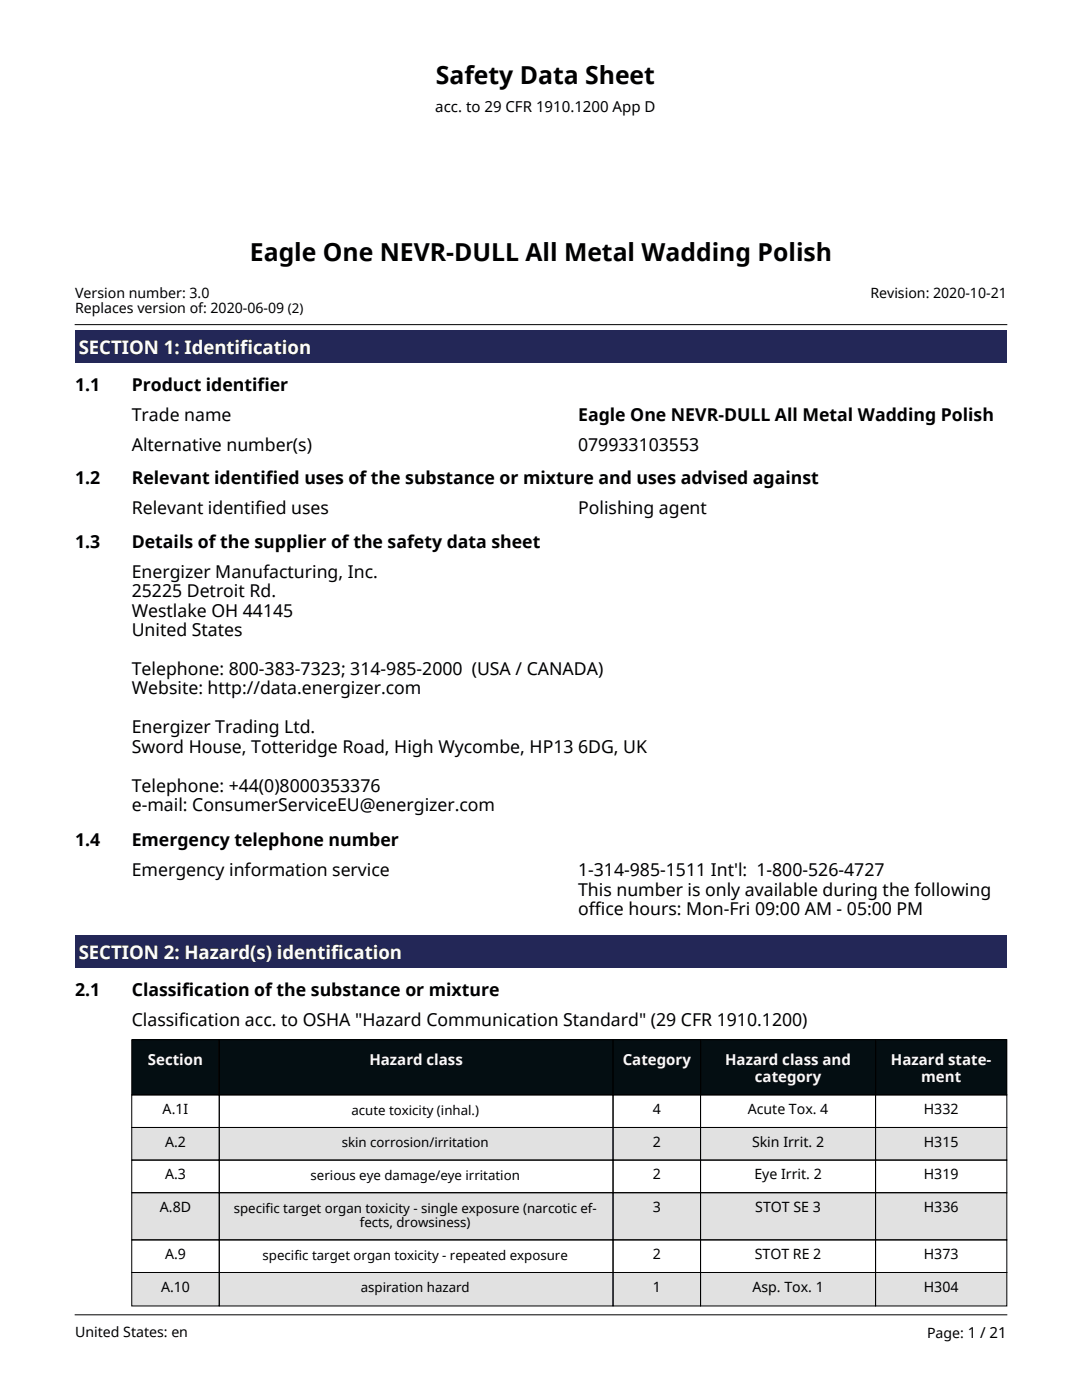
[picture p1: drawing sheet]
<svg xmlns="http://www.w3.org/2000/svg" width="216mm" height="279mm" viewBox="0 0 216 279" stroke-linecap="round" stroke-linejoin="round" font-family="sans-serif">
<defs><g id="words">
<g font-size="4.9">
<text x="87" y="16.8">Safety Data Sheet</text>
<text x="49.9" y="52.1">Eagle One NEVR-DULL All Metal Wadding Polish</text>
</g>
<g font-size="3.7" fill="#fcfcff">
<text x="15.7" y="70.6">SECTION 1: Identification</text>
<text x="15.7" y="191.3">SECTION 2: Hazard(s) identification</text>
</g>
<g font-size="3.5">
<text x="15" y="78.1">1.1</text>
<text x="26.3" y="78.1">Product identifier</text>
<text x="26.3" y="84">Trade name</text>
<text x="115.4" y="84">Eagle One NEVR-DULL All Metal Wadding Polish</text>
<text x="26.3" y="90">Alternative number(s)</text>
<text x="115.4" y="90">079933103553</text>
<text x="15" y="96.7">1.2</text>
<text x="26.3" y="96.7">Relevant identified uses of the substance or mixture and uses advised against</text>
<text x="26.3" y="102.7">Relevant identified uses</text>
<text x="115.4" y="102.7">Polishing agent</text>
<text x="15" y="109.3">1.3</text>
<text x="26.3" y="109.3">Details of the supplier of the safety data sheet</text>
<text x="26.3" y="115.3">Energizer Manufacturing, Inc.</text>
<text x="26.3" y="119.2">25225 Detroit Rd.</text>
<text x="26.3" y="123.1">Westlake OH 44145</text>
<text x="26.3" y="126.9">United States</text>
<text x="26.3" y="134.7">Telephone: 800-383-7323; 314-985-2000 (USA / CANADA)</text>
<text x="26.3" y="138.6">Website: http://data.energizer.com</text>
<text x="26.3" y="146.3">Energizer Trading Ltd.</text>
<text x="26.3" y="150.2">Sword House, Totteridge Road, High Wycombe, HP13 6DG, UK</text>
<text x="26.3" y="158">Telephone: +44(0)8000353376</text>
<text x="26.3" y="161.9">e-mail: ConsumerServiceEU@energizer.com</text>
<text x="15" y="168.9">1.4</text>
<text x="26.3" y="168.9">Emergency telephone number</text>
<text x="26.3" y="174.9">Emergency information service</text>
<text x="115.4" y="174.9">1-314-985-1511 Int'l: 1-800-526-4727</text>
<text x="115.4" y="178.8">This number is only available during the following</text>
<text x="115.4" y="182.7">office hours: Mon-Fri 09:00 AM - 05:00 PM</text>
<text x="15" y="198.7">2.1</text>
<text x="26.3" y="198.7">Classification of the substance or mixture</text>
<text x="26.3" y="204.7">Classification acc. to OSHA &quot;Hazard Communication Standard&quot; (29 CFR 1910.1200)</text>
</g>
<text font-size="3" x="86.9" y="22.3">acc. to 29 CFR 1910.1200 App D</text>
<g font-size="3" fill="#f7f8fc">
<text x="29.5" y="212.6">Section</text>
<text x="73.7" y="212.6">Hazard class</text>
<text x="124.3" y="212.6">Category</text>
<text x="144.7" y="212.6">Hazard class and</text>
<text x="150.6" y="215.9">category</text>
<text x="177.8" y="212.6">Hazard</text>
<text x="183.8" y="215.9">ment</text>
<text x="189.2" y="212.6">state-</text>
</g>
<g font-size="2.8">
<text x="15" y="59.4">Version number: 3.0</text>
<text x="173.7" y="59.4">Revision: 2020-10-21</text>
<text x="15" y="62.5">Replaces version of: 2020-06-09 (2)</text>
<text x="32.5" y="222.3">A.1I</text>
<text x="130.2" y="222.3">4</text>
<text x="149.2" y="222.3">Acute Tox. 4</text>
<text x="184.3" y="222.3">H332</text>
<text x="32.9" y="228.8">A.2</text>
<text x="130.2" y="228.8">2</text>
<text x="150.1" y="228.8">Skin Irrit. 2</text>
<text x="184.3" y="228.8">H315</text>
<text x="32.9" y="235.3">A.3</text>
<text x="130.2" y="235.3">2</text>
<text x="150.5" y="235.3">Eye Irrit. 2</text>
<text x="184.3" y="235.3">H319</text>
<text x="31.9" y="241.8">A.8D</text>
<text x="130.2" y="241.8">3</text>
<text x="150.7" y="241.8">STOT SE 3</text>
<text x="184.3" y="241.8">H336</text>
<text x="32.9" y="251.3">A.9</text>
<text x="130.2" y="251.3">2</text>
<text x="150.6" y="251.3">STOT RE 2</text>
<text x="184.3" y="251.3">H373</text>
<text x="32.1" y="257.8">A.10</text>
<text x="130.2" y="257.8">1</text>
<text x="150.1" y="257.8">Asp. Tox. 1</text>
<text x="184.3" y="257.8">H304</text>
<text x="15" y="266.9">United States: en</text>
<text x="185" y="267.1">Page: 1 / 21</text>
</g>
<g font-size="2.6">
<text x="70.1" y="222.5">acute toxicity (inhal.)</text>
<text x="68.2" y="229">skin corrosion/irritation</text>
<text x="62" y="235.5">serious eye damage/eye irritation</text>
<text x="46.6" y="242">specific target organ toxicity - single exposure (narcotic ef-</text>
<text x="71.8" y="244.9">fects, drowsiness)</text>
<text x="52.4" y="251.4">specific target organ toxicity - repeated exposure</text>
<text x="72" y="257.9">aspiration hazard</text>
</g>
</g></defs>
<g fill="#232757">
<path d="M15 65.8h185.9v6.6h-185.9z"/>
<path d="M15.7 66.7h46.4v5h-46.4z"/>
<path d="M15 186.5h185.9v6.6h-185.9z"/>
<path d="M15.7 187.3h64.5v5.1h-64.5z"/>
</g>
<g fill="#040e12">
<path d="M26.3 207.5h17.5v11h-17.5z"/>
<path d="M43.8 207.5h78.5v11h-78.5z"/>
<path d="M122.3 207.5h17.5v11h-17.5z"/>
<path d="M139.8 207.5h34.9v11h-34.9z"/>
<path d="M174.7 207.5h26.2v11h-26.2z"/>
</g>
<g fill="#e1e1e1">
<path d="M26.3 225h17.5v6.5h-17.5z"/>
<path d="M43.8 225h78.5v6.5h-78.5z"/>
<path d="M122.3 225h17.5v6.5h-17.5z"/>
<path d="M139.8 225h34.9v6.5h-34.9z"/>
<path d="M174.7 225h26.2v6.5h-26.2z"/>
<path d="M26.3 238h17.5v9.4h-17.5z"/>
<path d="M43.8 238h78.5v9.4h-78.5z"/>
<path d="M122.3 238h17.5v9.4h-17.5z"/>
<path d="M139.8 238h34.9v9.4h-34.9z"/>
<path d="M174.7 238h26.2v9.4h-26.2z"/>
<path d="M26.3 254h17.5v6.6h-17.5z"/>
<path d="M43.8 254h78.5v6.6h-78.5z"/>
<path d="M122.3 254h17.5v6.6h-17.5z"/>
<path d="M139.8 254h34.9v6.6h-34.9z"/>
<path d="M174.7 254h26.2v6.6h-26.2z"/>
</g>
<g fill="none" stroke="#000" stroke-width=".2">
<path d="M26.3 207.5h17.5v11h-17.5zM26.3 218.5h17.5v6.5h-17.5zM43.8 207.5h78.5v11h-78.5zM43.8 218.5h78.5v6.5h-78.5zM122.3 207.5h17.5v11h-17.5zM122.3 218.5h17.5v6.5h-17.5zM139.8 207.5h34.9v11h-34.9zM139.8 218.5h34.9v6.5h-34.9zM174.7 207.5h26.2v11h-26.2zM174.7 218.5h26.2v6.5h-26.2zM26.3 225h17.5v6.5h-17.5zM26.3 231.5h17.5v6.5h-17.5z"/>
<path d="M26.3 238h17.5v9.4h-17.5zM43.8 225h78.5v6.5h-78.5zM43.8 231.5h78.5v6.5h-78.5zM43.8 238h78.5v9.4h-78.5zM122.3 225h17.5v6.5h-17.5zM122.3 231.5h17.5v6.5h-17.5zM122.3 238h17.5v9.4h-17.5zM139.8 225h34.9v6.5h-34.9zM139.8 231.5h34.9v6.5h-34.9zM139.8 238h34.9v9.4h-34.9zM174.7 225h26.2v6.5h-26.2zM174.7 231.5h26.2v6.5h-26.2z"/>
<path d="M174.7 238h26.2v9.4h-26.2zM26.3 247.4h17.5v6.6h-17.5zM26.3 254h17.5v6.6h-17.5zM43.8 247.4h78.5v6.6h-78.5zM43.8 254h78.5v6.6h-78.5zM122.3 247.4h17.5v6.6h-17.5zM122.3 254h17.5v6.6h-17.5zM139.8 247.4h34.9v6.6h-34.9zM139.8 254h34.9v6.6h-34.9zM174.7 247.4h26.2v6.6h-26.2zM174.7 254h26.2v6.6h-26.2z"/>
</g>
<g fill="#040e12">
<path d="M29.5 209.4h11v4h-11z"/>
<path d="M73.7 209.4h18.7v4h-18.7z"/>
<path d="M124.3 209.4h13.6v4h-13.6z"/>
<path d="M144.7 209.4h25.1v4h-25.1z"/>
<path d="M150.6 212.7h13.3v4h-13.3z"/>
<path d="M177.8 209.4h11.4v4h-11.4z"/>
<path d="M189.2 209.4h8.6v4h-8.6z"/>
<path d="M183.8 212.7h8v4h-8z"/>
</g>
<g fill="#e1e1e1">
<path d="M32.9 225.8h4.2v3.9h-4.2z"/>
<path d="M68.2 226.2h29.3v3.6h-29.3z"/>
<path d="M130.2 225.8h1.7v3.9h-1.7z"/>
<path d="M150.1 225.8h14.3v3.9h-14.3z"/>
<path d="M184.3 225.8h7v3.9h-7z"/>
<path d="M31.9 238.8h6.2v3.9h-6.2z"/>
<path d="M46.6 239.2h69.2v3.6h-69.2z"/>
<path d="M115.8 239.2h3.3v3.6h-3.3z"/>
<path d="M71.8 242.1h22.1v3.6h-22.1z"/>
<path d="M130.2 238.8h1.7v3.9h-1.7z"/>
<path d="M150.7 238.8h13.1v3.9h-13.1z"/>
<path d="M184.3 238.8h7v3.9h-7z"/>
<path d="M32.1 254.8h5.8v3.8h-5.8z"/>
<path d="M72 255.1h21.7v3.6h-21.7z"/>
<path d="M130.2 254.8h1.7v3.8h-1.7z"/>
<path d="M150.1 254.8h14.3v3.8h-14.3z"/>
<path d="M184.3 254.8h7v3.8h-7z"/>
</g>
<path d="M15 64.8h185.9M15 262.4h185.9" fill="none" stroke="#000" stroke-width=".2"/>
<use href="#words"/>
</svg>
